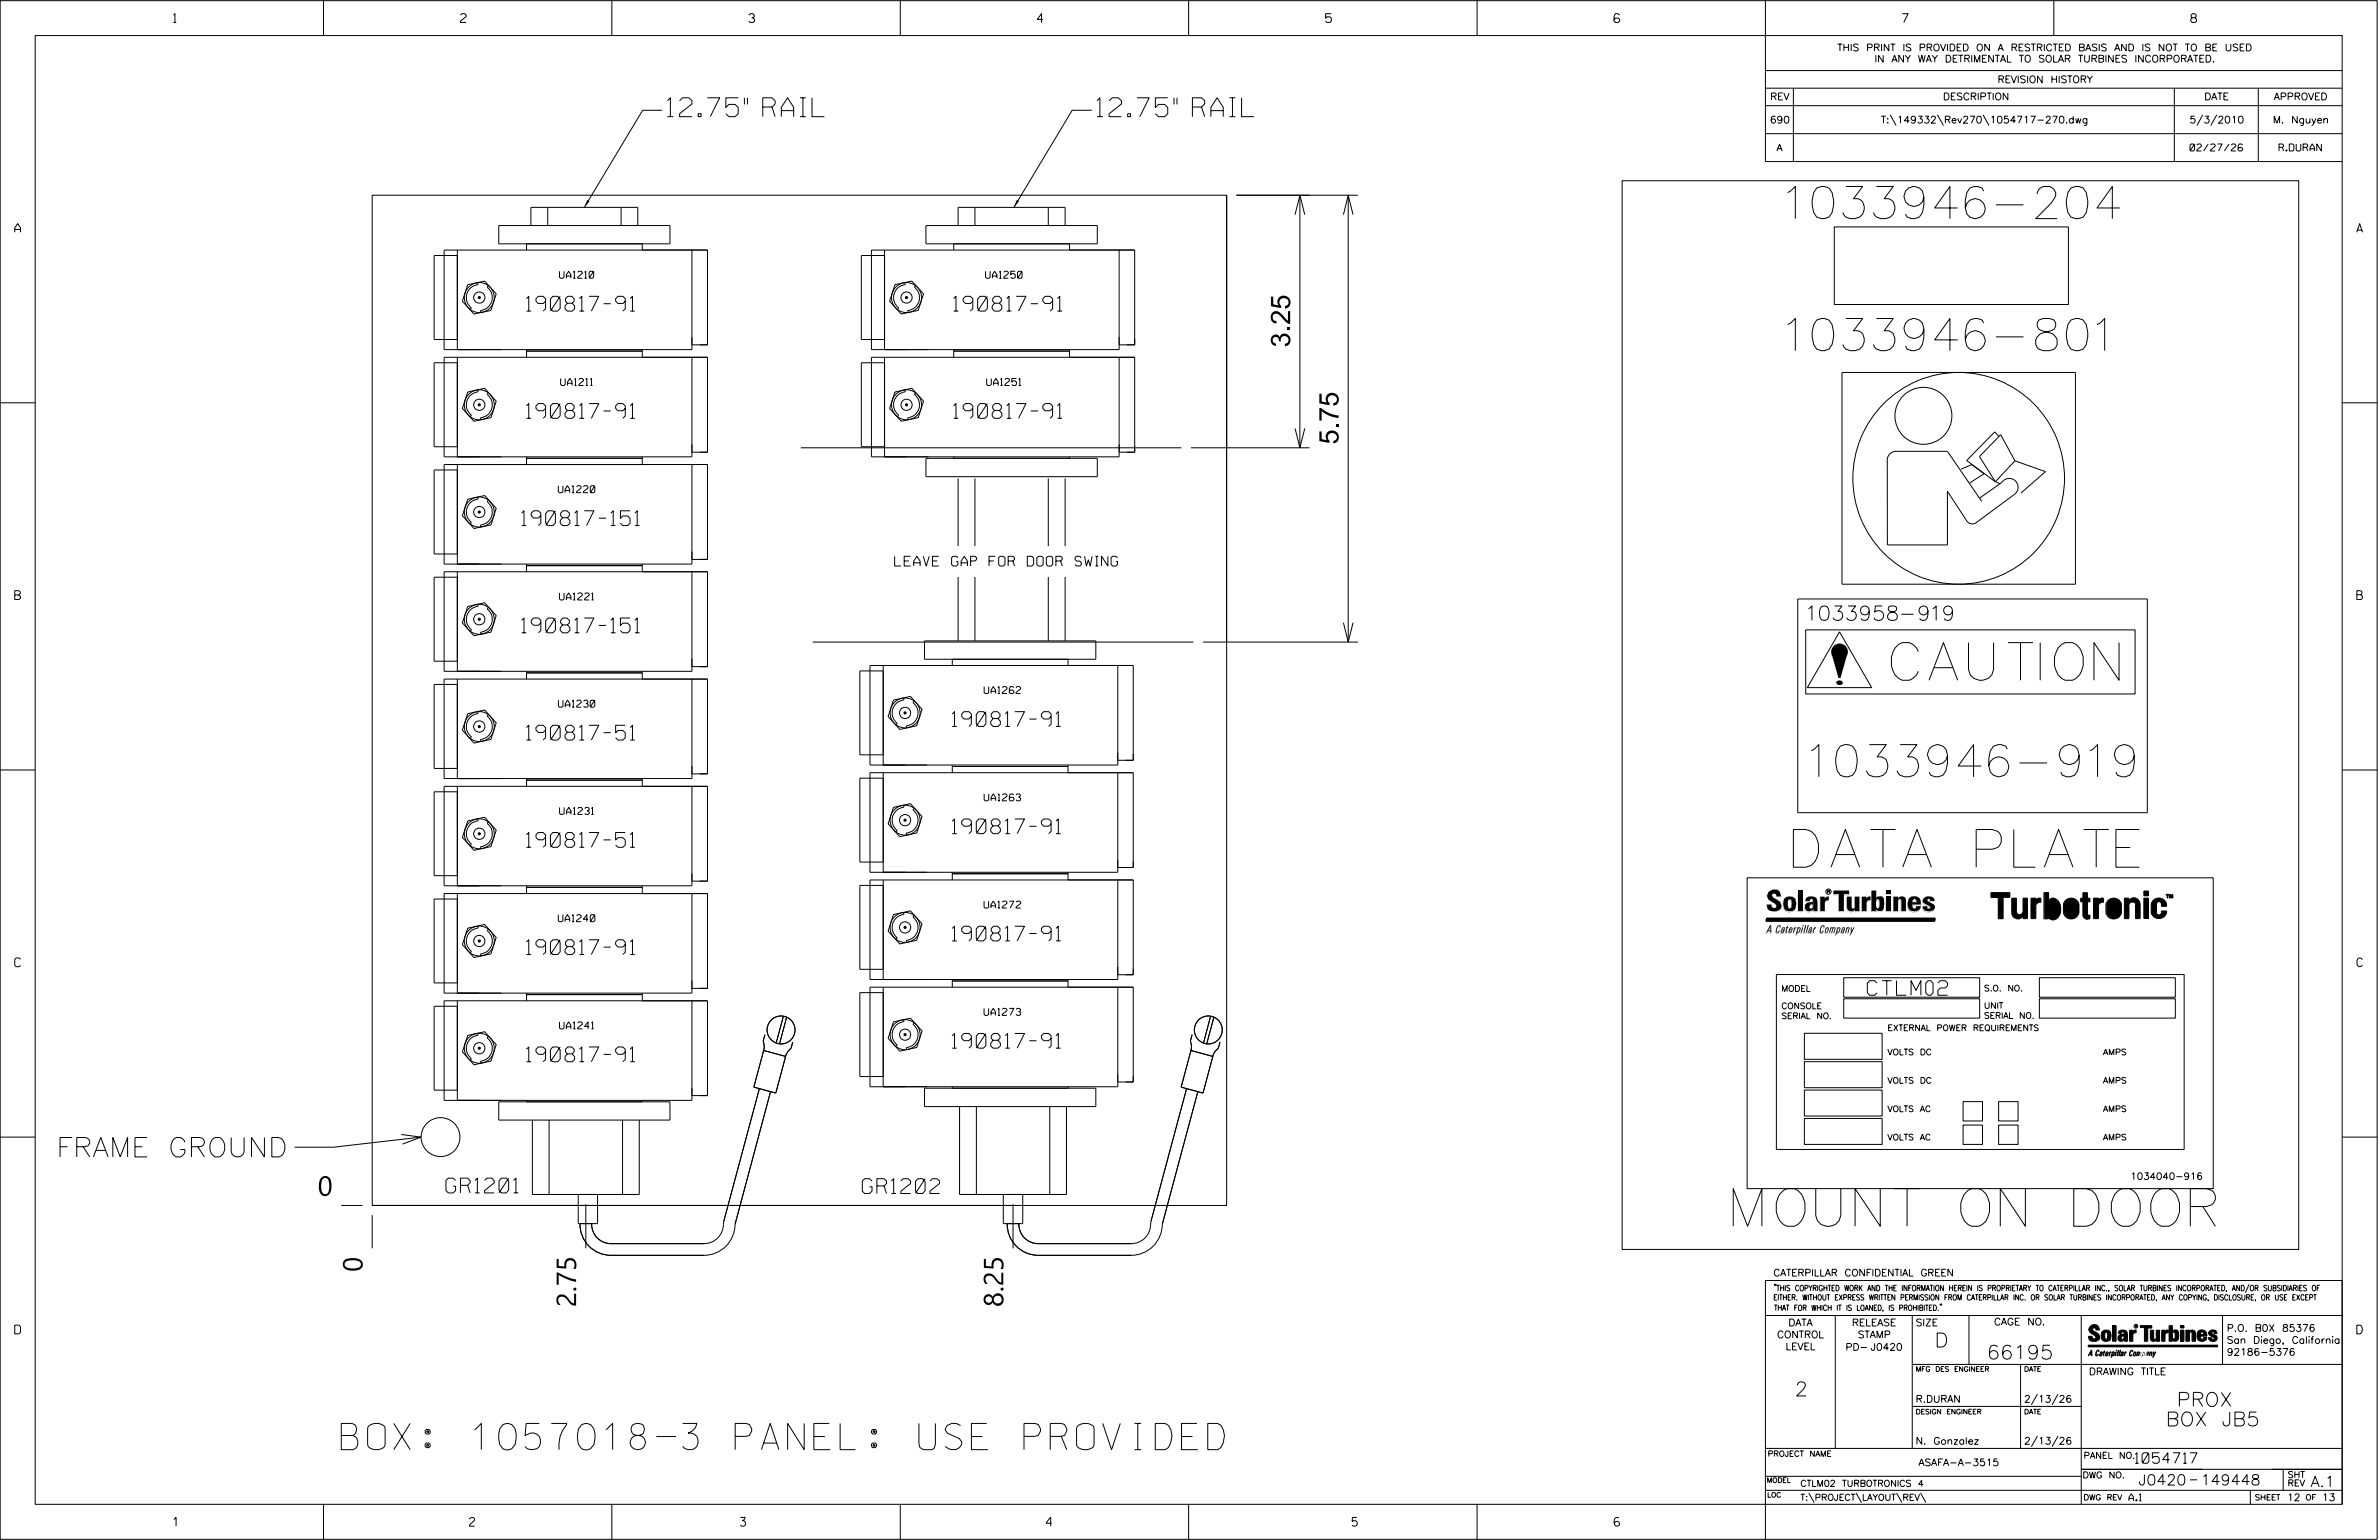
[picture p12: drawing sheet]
<svg xmlns="http://www.w3.org/2000/svg" width="864mm" height="559mm" viewBox="0 0 864 559" stroke-linecap="round" stroke-linejoin="round" font-family="sans-serif">
<defs><g id="words">
<g font-size="13.7">
<text x="686.6" y="246.8">CAUTION</text>
<text x="651" y="314.7">DATA PLATE</text>
<text x="629.2" y="445">MOUNT ON DOOR</text>
</g>
<g font-size="11.7">
<text x="648.9" y="79.3">1033946-204</text>
<text x="648.9" y="127.2">1033946-801</text>
<text x="657.5" y="281.9">1033946-919</text>
</g>
<text font-size="9.5" x="123.9" y="526">BOX: 1057018-3 PANEL: USE PROVIDED</text>
<g font-size="7">
<text x="468.4" y="126.1" transform="rotate(-90 468.4 126.1)">3.25</text>
<text x="485.9" y="161.3" transform="rotate(-90 485.9 161.3)">5.75</text>
<text x="20.5" y="419.8">FRAME GROUND</text>
<text x="115.3" y="433.9">0</text>
<text x="131.6" y="461.5" transform="rotate(-90 131.6 461.5)">0</text>
<text x="209.1" y="474.3" transform="rotate(-90 209.1 474.3)">2.75</text>
<text x="364.2" y="474.3" transform="rotate(-90 364.2 474.3)">8.25</text>
</g>
<g font-size="6.8">
<text x="242.3" y="42.3">12.75&quot; RAIL</text>
<text x="398.2" y="42.3">12.75&quot; RAIL</text>
</g>
<g font-size="5.4">
<text x="191.1" y="112.9">190817-91</text>
<text x="346.2" y="112.9">190817-91</text>
<text x="191.1" y="151.8">190817-91</text>
<text x="346.2" y="151.8">190817-91</text>
<text x="189.4" y="190.7">190817-151</text>
<text x="189.4" y="229.6">190817-151</text>
<text x="345.7" y="263.6">190817-91</text>
<text x="191.1" y="268.5">190817-51</text>
<text x="345.7" y="302.5">190817-91</text>
<text x="191.1" y="307.5">190817-51</text>
<text x="345.7" y="341.4">190817-91</text>
<text x="191.1" y="346.4">190817-91</text>
<text x="345.7" y="380.3">190817-91</text>
<text x="191.1" y="385.3">190817-91</text>
<text x="161.9" y="432.9">GR1201</text>
<text x="313" y="433.1">GR1202</text>
</g>
<text font-size="5.3" x="677.8" y="361.1">CTLM02</text>
<text font-size="5.2" x="656.5" y="225.1">1033958-919</text>
<g font-size="5.1">
<text x="702.3" y="488.8">D</text>
<text x="721.2" y="493.2">66195</text>
<text x="651.5" y="506.5">2</text>
<text x="790.2" y="510.3">PROX</text>
<text x="786.2" y="517.4">BOX JB5</text>
</g>
<g font-size="3.8">
<text x="775.1" y="531">1054717</text>
<text x="776.3" y="538.9">J0420</text>
<text x="798.8" y="538.9">149448</text>
<text x="838.8" y="539.5">A.1</text>
</g>
<text font-size="3.5" x="324.8" y="205.4">LEAVE GAP FOR DOOR SWING</text>
<g font-size="3.2">
<text x="63" y="8.2">1</text>
<text x="167.2" y="8.2">2</text>
<text x="271.8" y="8.2">3</text>
<text x="376.5" y="8.2">4</text>
<text x="481.2" y="8.2">5</text>
<text x="690.6" y="8.2">7</text>
<text x="795.3" y="8.2">8</text>
<text x="5.4" y="84.3">A</text>
<text x="855.5" y="84.3">A</text>
<text x="5.4" y="217.5">B</text>
<text x="855.6" y="217.5">B</text>
<text x="5.4" y="350.8">C</text>
<text x="855.6" y="350.8">C</text>
<text x="5.4" y="484">D</text>
<text x="855.6" y="484">D</text>
<text x="62.8" y="553.8">1</text>
<text x="170.4" y="553.8">2</text>
<text x="268.8" y="553.8">3</text>
<text x="379.8" y="553.8">4</text>
<text x="490.8" y="553.8">5</text>
<text x="585.9" y="553.8">6</text>
</g>
<g font-size="2.5">
<text x="666.9" y="18.5">THIS PRINT IS PROVIDED ON A RESTRICTED BASIS AND IS NOT TO BE USED</text>
<text x="680.5" y="22.6">IN ANY WAY DETRIMENTAL TO SOLAR TURBINES INCORPORATED.</text>
<text x="725.1" y="30">REVISION HISTORY</text>
<text x="642.6" y="36.3">REV</text>
<text x="705.3" y="36.3">DESCRIPTION</text>
<text x="800.2" y="36.3">DATE</text>
<text x="825.4" y="36.3">APPROVED</text>
<text x="642.5" y="44.7">690</text>
<text x="682.8" y="44.7">T:\149332\Rev270\1054717-270.dwg</text>
<text x="794.8" y="44.7">5/3/2010</text>
<text x="825.1" y="44.7">M. Nguyen</text>
<text x="644.9" y="54.8">A</text>
<text x="795" y="54.8">02/27/26</text>
<text x="827.3" y="54.8">R.DURAN</text>
<text x="203.1" y="101">UA1210</text>
<text x="357.7" y="101">UA1250</text>
<text x="203.5" y="139.9">UA1211</text>
<text x="358.2" y="139.9">UA1251</text>
<text x="202.7" y="178.8">UA1220</text>
<text x="203.1" y="217.7">UA1221</text>
<text x="357.3" y="251.7">UA1262</text>
<text x="202.7" y="256.6">UA1230</text>
<text x="357.3" y="290.6">UA1263</text>
<text x="203.1" y="295.5">UA1231</text>
<text x="357.2" y="329.5">UA1272</text>
<text x="202.7" y="334.4">UA1240</text>
<text x="357.2" y="368.4">UA1273</text>
<text x="203.1" y="373.4">UA1241</text>
<text x="643.8" y="463">CATERPILLAR CONFIDENTIAL GREEN</text>
<text x="645.1" y="485.5">CONTROL</text>
<text x="649.2" y="481.1">DATA</text>
<text x="672.3" y="481.1">RELEASE</text>
<text x="674.4" y="485.5">STAMP</text>
<text x="695.4" y="481.1">SIZE</text>
<text x="723.8" y="480.8">CAGE NO.</text>
<text x="808.4" y="483.1">P.O. B0X 85376</text>
<text x="648.2" y="489.8">LEVEL</text>
<text x="669.9" y="490">PD- J0420</text>
<text x="808.4" y="487.5">San Diego, California</text>
<text x="808.4" y="491.8">92186-5376</text>
<text x="758.3" y="498.9">DRAWING TITLE</text>
<text x="695.4" y="508.9">R.DURAN</text>
<text x="734.8" y="508.9">2/13/26</text>
<text x="695.4" y="524.1">N. Gonzalez</text>
<text x="734.8" y="524.1">2/13/26</text>
<text x="696.4" y="531.9">ASAFA-A-3515</text>
<text x="772.8" y="544.6">A.1</text>
<text x="830.2" y="544.6">12</text>
<text x="842.9" y="544.6">13</text>
</g>
<text font-size="2.4" x="773.3" y="428">1034040-916</text>
<g font-size="2.3">
<text x="756.4" y="529.2">PANEL NO.</text>
<text x="653.5" y="539.4">CTLM02 TURBOTRONICS 4</text>
<text x="756" y="536.3">DWG NO.</text>
<text x="830.4" y="539.3">REV</text>
<text x="830.4" y="536.2">SHT</text>
<text x="653.5" y="544.5">T:\PROJECT\LAYOUT\REV\</text>
</g>
<g font-size="2.2">
<text x="646.7" y="359.8">MODEL</text>
<text x="720.2" y="359.6">S.O. NO.</text>
<text x="720.2" y="365.9">UNIT</text>
<text x="646.7" y="366.1">CONSOLE</text>
<text x="646.7" y="369.7">SERIAL NO.</text>
<text x="720.2" y="369.6">SERIAL NO.</text>
<text x="685.2" y="374">EXTERNAL POWER REQUIREMENTS</text>
<text x="685.2" y="382.8">VOLTS DC</text>
<text x="763.4" y="382.8">AMPS</text>
<text x="685.2" y="393.1">VOLTS DC</text>
<text x="763.4" y="393.1">AMPS</text>
<text x="685.2" y="403.4">VOLTS AC</text>
<text x="763.4" y="403.4">AMPS</text>
<text x="685.2" y="413.7">VOLTS AC</text>
<text x="763.4" y="413.7">AMPS</text>
</g>
<g font-size="2">
<text x="643.8" y="468.4">&quot;THIS COPYRIGHTED WORK AND THE INFORMATION HEREIN IS PROPRIETARY TO CATERPILLAR INC., SOLAR TURBINES INCORPORATED, AND/OR SUBSIDIARIES OF</text>
<text x="643.8" y="471.8">EITHER. WITHOUT EXPRESS WRITTEN PERMISSION FROM CATERPILLAR INC. OR SOLAR TURBINES INCORPORATED, ANY COPYING, DISCLOSURE, OR USE EXCEPT</text>
<text x="644" y="475.6">THAT FOR WHICH IT IS LOANED, IS PROHIBITED.&quot;</text>
<text x="641.7" y="528.5">PROJECT NAME</text>
<text x="756.3" y="544.3">DWG REV</text>
<text x="818.5" y="544.3">SHEET</text>
<text x="836.9" y="544.3">OF</text>
</g>
<g font-size="1.8">
<text x="695.4" y="497.6">MFG DES ENGINEER</text>
<text x="734.8" y="497.6">DATE</text>
<text x="695.4" y="513.1">DESIGN ENGINEER</text>
<text x="734.8" y="513.1">DATE</text>
<text x="641.3" y="538">MODEL</text>
<text x="641.5" y="543.3">LOC</text>
</g>
<text font-size="1.1" x="663.2" y="324.1">R</text>
<text font-size=".9" x="775.1" y="481.7">R</text>
</g></defs>
<g fill="none" stroke="#000" stroke-width=".36">
<path d="M.1 .2h862.8v558.4h-862.8zM12.8 12.9h837.4v533h-837.4zM117.4 .2v12.7M222.1 .2v12.7M326.8 .2v12.7M431.5 .2v12.7M536.2 .2v12.7M587.9 5.5l-.5-.5h-1l-.5 1v1.7l.5 .4h1l.6-.4v-.6l-.6-.5h-1l-.5 .5M640.9 .2v58.4h209.3M745.6 .2v12.7M640.9 25.6h209.3M640.9 32h209.3"/>
<path d="M640.9 38.3h209.3M651 32v26.6M789.3 32v26.6M819.8 32v26.6M240.3 40h-7l-21.2 35.2M396.3 40h-7.1l-21.1 35.2M640.9 48.5h209.3M686.2 41.7l2.1 3.8M703.3 41.7l2.2 3.8M719.9 41.7l2.1 3.8M799.6 41.7l-2.1 3.8M804.7 41.7l-2.2 3.8"/>
<path d="M135.1 70.8h310.2v366.6h-310.2zM198.8 75.2v6.6M225.5 75.2v6.6M353.9 75.2v6.6M380.5 75.2v6.6M445.3 70.8v162.2M448.8 70.8h44.1M470.1 77.9l1.8-7.1 1.7 7.1M471.9 70.8v91.7M487.7 77.9l1.7-7.1 1.8 7.1M489.4 70.8v162.2M588.9 65.6h245.6v387.8h-245.6z"/>
<path d="M166 92.7h-8.4v30.5h8.4M166 90.7v36.2M181 81.8h62.2v6.7h-62.2zM191.1 88.5v2.2M192.7 81.8v-6.6h38.8v6.6M233.2 88.5v2.2M251.2 90.7v36.2h-90v-36.2h95.6v34.4h-5.6M321.1 92.7h-8.4v30.5h8.4M321.1 90.7v36.2M336.1 81.8h62.2v6.7h-62.2zM346.2 88.5v2.2M347.8 81.8v-6.6h38.8v6.6"/>
<path d="M388.2 88.5v2.2M406.3 90.7v36.2h-90v-36.2h95.6v34.4h-5.6M665.9 82.3h85v28.2h-85zM169.8 103.3l6.1-1.3 4.2 4.6-1.9 6-6.2 1.3-4.1-4.6zM173.5 102.6v.7a4.7 4.7 0 0 0-4 3.4 4.7 4.7 0 0 0 1.6 5l-.4 .6M177.3 103.6l-.5 .6a4.7 4.7 0 0 1 1.7 5.1 4.7 4.7 0 0 1-4.1 3.4l.1 .7M324.9 103.3l6.1-1.3 4.2 4.6-1.9 6-6.1 1.3-4.3-4.6zM328.5 102.6l.1 .7a4.7 4.7 0 0 0-4.1 3.4 4.7 4.7 0 0 0 1.7 5l-.4 .6M332.4 103.6l-.5 .6a4.7 4.7 0 0 1 1.7 5.1 4.7 4.7 0 0 1-4.1 3.4l.1 .7M166 131.6h-8.4v30.5h8.4M166 129.6v36.2M191.1 126.9v2.7"/>
<path d="M191.1 127.4h42.1M233.2 126.9v2.7M251.2 129.6v36.2h-90v-36.2h95.6v34.5h-5.6M321.1 131.6h-8.4v30.5h8.4M321.1 129.6v36.2M346.2 127.4h42M346.2 126.9v2.7M388.2 126.9v2.7M406.3 129.6v36.2h-90v-36.2h95.6v34.5h-5.6M668.7 135.1h84.7v76.9h-84.7zM.1 146.2h12.7M169.8 142.2l6.1-1.3 4.2 4.7-1.9 6-6.2 1.3-4.1-4.7z"/>
<path d="M173.5 141.5v.7a4.7 4.7 0 0 0-4 3.4 4.7 4.7 0 0 0 1.6 5l-.4 .6M177.3 142.6l-.5 .5a4.7 4.7 0 0 1 1.7 5.1 4.7 4.7 0 0 1-4.1 3.4l.1 .7M324.9 142.2l6.1-1.3 4.2 4.7-1.9 6-6.1 1.3-4.3-4.7zM328.5 141.5l.1 .7a4.7 4.7 0 0 0-4.1 3.4 4.7 4.7 0 0 0 1.7 5l-.4 .6M332.4 142.6l-.5 .5a4.7 4.7 0 0 1 1.7 5.1 4.7 4.7 0 0 1-4.1 3.4l.1 .7M470.1 155.4l1.8 7.1 1.7-7.1M725.6 158.4l-1.5-1.7-10.2 10.4 10.4 7.7M850.2 146.2h12.7M166 170.5h-8.4v30.5h8.4M166 168.6v36.1M191.1 165.8v2.8M191.1 166.3h42.1"/>
<path d="M233.2 165.8v2.8M251.2 168.6v36.1h-90v-36.1h95.6v34.4h-5.6M290.7 162.5h138.1M336.1 166.3h62.2v6.7h-62.2zM346.2 165.8v.5M347.8 173.6v24.5M353.9 173.6v24.5M380.5 173.6v24.5M386.6 173.6v24.5M388.2 165.8v.5M432.3 162.5h43.1M685.1 167.6v30.1h21.8v-19.4"/>
<path d="M688.4 163.8h18.5l12.4 18.1M688.6 163.8a3.3 3.3 0 0 0-3.5 3.9M706.9 178.3l6.8 10.3a2.52 2.52 0 0 0 4 .8l13.6-10.1M711.9 170.3l3.9-1.7 4.4 3.3-5.2 3.3M724.4 174.8l1.7 .7M726.7 175a3.2 3.2 0 0 1 4.9-.5 3.2 3.2 0 0 1-.3 4.9M726.7 175l-8.1 5.8M731.4 167.2l-5.1-9.5-7.7 8 5.7 9.1M731.4 167.2l11.1 3.9-8.9 7.8M731.4 167.2l-7.1 7.6M169.8 181.2l6.1-1.4 4.2 4.7-1.9 6-6.2 1.3-4.1-4.7zM173.5 180.4v.7a4.7 4.7 0 0 0-4 3.4 4.7 4.7 0 0 0 1.6 5l-.4 .6"/>
<path d="M177.3 181.5l-.5 .5a4.7 4.7 0 0 1 1.7 5.1 4.7 4.7 0 0 1-4.1 3.4l.1 .7M166 209.4h-8.4v30.5h8.4M166 207.5v36.1M173.5 219.3v.7a4.7 4.7 0 0 0-4 3.4 4.7 4.7 0 0 0 1.6 5.1l-.4 .6M191.1 204.7v2.8M191.1 205.2h42.1M233.2 204.7v2.8M251.2 207.5v36.1h-90v-36.1h95.6v34.4h-5.6M347.8 209.4v23.2M353.9 209.4v23.2M380.5 209.4v23.2M386.6 209.4v23.2"/>
<path d="M652.6 217.3h126.9v77.6h-126.9zM169.8 220.1l6.1-1.4 4.2 4.7-1.9 6-6.2 1.3-4.1-4.7zM177.3 220.4l-.5 .5a4.7 4.7 0 0 1 1.7 5.1 4.7 4.7 0 0 1-4.1 3.4l.1 .7M295.1 233h138.1M335.6 232.6h62.2v6.6h-62.2zM345.7 239.2v2.3M387.7 239.2v2.3M436.7 233h56.2M487.7 226l1.7 7 1.8-7M655.5 228.6h119.6v23.2h-119.6zM667.8 229.3l11.7 20.2h-23.4zM669.7 237.1l-3.7 2.5"/>
<path d="M166 248.4h-8.4v30.4h8.4M166 246.4v36.1M169.8 259l6.1-1.4 4.2 4.7-1.9 6-6.2 1.3-4.1-4.7zM173.5 258.2v.7a4.7 4.7 0 0 0-4 3.4 4.7 4.7 0 0 0 1.6 5.1l-.4 .6M177.3 259.3l-.5 .6a4.7 4.7 0 0 1 1.7 5 4.7 4.7 0 0 1-4.1 3.4l.1 .8M191.1 243.6v2.8M191.1 244.2h42.1M233.2 243.6v2.8M251.2 246.4v36.1h-90v-36.1h95.6v34.4h-5.6M320.6 243.5h-8.5v30.4h8.5M320.6 241.5v36.1M324.3 254l6.2-1.3 4.2 4.7-1.9 5.9-6.2 1.4-4.2-4.7z"/>
<path d="M328 253.3l.1 .7a4.7 4.7 0 0 0-4.1 3.4 4.7 4.7 0 0 0 1.7 5.1l-.4 .5M331.9 254.4l-.5 .6a4.7 4.7 0 0 1 1.7 5 4.7 4.7 0 0 1-4.1 3.4l.1 .7M405.8 241.5v36.1h-90v-36.1h95.6v34.4h-5.6M666.8 247.6l.3 .3M666.8 247.4l.2 .1M666.9 248l.3 .2M667 247.2l-.2 .3M667 247.3l.3 .3M667.1 247.2l.1 .1M667.2 247.7l.3 .3M667.3 248.1l.3 .3M667.3 247.1l.3 .3"/>
<path d="M667.4 247.4l.3 .4M667.4 247.1l-.7 .7M667.5 247.8l.3 .3M667.7 247.2l.2 .3M667.7 248.2l.2 .3M667.8 247.6l.3 .3M667.8 247.2l-.1-.2-1 1M667.9 248l.3 .2M667.9 247l-1 1.1M668 247l.2 .3M668 247.3l.3 .3M668 248.3l.1 .1"/>
<path d="M668.2 247.1l-1.2 1.1M668.2 247.7l.3 .3M668.3 248.1l.2 .2M668.4 247.4l.3 .4M668.5 247.8l.2 .2M668.5 247.2l-1.2 1.2M668.6 247.4l-.3-.3-1.2 1.2M668.7 247.3l-1.2 1.2M668.8 247.5l-1 1M668.8 247.6l-.8 .9M668.8 247.9l-.4 .4M.1 279.4h12.7"/>
<path d="M345.7 278.1h42M345.7 277.6v2.8M387.7 277.6v2.8M850.2 279.4h12.7M166 287.3h-8.4v30.4h8.4M166 285.3v36.1M169.8 297.9l6.1-1.4 4.2 4.7-1.9 6-6.2 1.3-4.1-4.7zM173.5 297.1v.8a4.7 4.7 0 0 0-4 3.4 4.7 4.7 0 0 0 1.6 5l-.4 .6M177.3 298.2l-.5 .6a4.7 4.7 0 0 1 1.7 5 4.7 4.7 0 0 1-4.1 3.4l.1 .8M191.1 282.5v2.8M191.1 283.1h42.1M233.2 282.5v2.8"/>
<path d="M251.2 285.3v36.1h-90v-36.1h95.6v34.4h-5.6M320.6 282.4h-8.5v30.4h8.5M320.6 280.4v36.1M324.3 292.9l6.2-1.3 4.2 4.7-1.9 6-6.2 1.3-4.2-4.7zM328 292.2l.1 .7a4.7 4.7 0 0 0-4.1 3.4 4.7 4.7 0 0 0 1.7 5.1l-.4 .5M331.9 293.3l-.5 .6a4.7 4.7 0 0 1 1.7 5 4.7 4.7 0 0 1-4.1 3.4l.1 .7M405.8 280.4v36.1h-90v-36.1h95.6v34.4h-5.6M320.6 319.3v36.1M345.7 317h42M345.7 316.5v2.8M387.7 316.5v2.8M405.8 319.3v36.1h-90v-36.1h95.6v34.4h-5.6"/>
<path d="M634.2 318.5h169.2v112.8h-169.2zM166 326.2h-8.4v30.5h8.4M166 324.2v36.2M169.8 336.8l6.1-1.3 4.2 4.6-1.9 6-6.2 1.4-4.1-4.7zM173.5 336v.8a4.7 4.7 0 0 0-4 3.4 4.7 4.7 0 0 0 1.6 5l-.4 .6M177.3 337.1l-.5 .6a4.7 4.7 0 0 1 1.7 5 4.7 4.7 0 0 1-4.1 3.4l.1 .8M191.1 321.4v2.8M191.1 322h42.1M233.2 321.4v2.8M251.2 324.2v36.2h-90v-36.2h95.6v34.4h-5.6M320.6 321.3h-8.5v30.4h8.5M324.3 331.9l6.2-1.4 4.2 4.7-1.9 6-6.2 1.3-4.2-4.6z"/>
<path d="M328 331.1l.1 .7a4.7 4.7 0 0 0-4.1 3.4 4.7 4.7 0 0 0 1.7 5.1l-.4 .6M331.9 332.2l-.5 .6a4.7 4.7 0 0 1 1.7 5 4.7 4.7 0 0 1-4.1 3.4l.1 .7M641.1 333.5h61.2v.8h-61.2zM641.3 333.1h61.2v.9h-61.2zM722.7 323.9h6.9v1.7h-2.5v7.8h-1.7v-7.7h-2.7zM723.5 323.9l-.8 .8M727.1 330.7l-1.7 1.8M730.3 325.9h1.7v4.8a1.21 1.21 0 0 0 1.3 1.2 1.21 1.21 0 0 0 1.1-1.5v-4.5h1.6v7.4h-1.6v-1.1a2.18 2.18 0 0 1-2.5 1.1 2.18 2.18 0 0 1-1.6-2.2zM739 329.2l-1.7 1.8M740.8 325.9l-1.2 .1-.5 .6v-.7h-1.8v7.4h1.7v-4.9l1-.9 .9-.1M740.9 325.9v1.5M742 323.9h1.7v3.1a2.11 2.11 0 0 1 2.1-1 2.11 2.11 0 0 1 1.7 1.5 4.5 4.5 0 0 1-1.8 6.3l-.9-.1-1.2-.8v.5h-1.6z"/>
<path d="M744.3 327.9a1.28 1.28 0 0 1 1.5-.1 1.28 1.28 0 0 1 .6 1.3 2.47 2.47 0 0 1-1.3 3.1 2.81 2.81 0 0 1-.8-4.3zM749.8 326.7a2.92 2.92 0 0 1 4.9 1.3v3.3a2.89 2.89 0 0 1-2.8 2.1 2.89 2.89 0 0 1-2.8-2.1v-3.3zM751.3 327.4l.9-.1 .5 .4 .1 3.5a.9 .9 0 0 1-.9 .9 .9 .9 0 0 1-.9-.8v-3.3zM752.8 331.2h.1M756.1 323.9h1.7v2h.9v1.3h-.9v4.5l.3 .4h.6v1.3a1.72 1.72 0 0 1-2.6-1.4v-4.8h-.8v-1.3h.8zM760 325.9h1.8v.7l.5-.6 1.3-.1v1.5l-.9 .1-.9 .9v4.9h-1.8zM765.2 326.7a2.91 2.91 0 0 1 4.9 1.3v3.3a2.89 2.89 0 0 1-2.8 2.1 2.89 2.89 0 0 1-2.8-2.1v-3.3zM766.7 327.4l.9-.1 .5 .4 .1 3.5a.9 .9 0 0 1-.9 .9 .9 .9 0 0 1-.9-.8v-3.3zM768.2 331.2h.1M771.2 325.9h1.6v1.1a2.16 2.16 0 0 1 2.6-1.1 2.16 2.16 0 0 1 1.5 2.4v5h-1.7v-5.2a1.26 1.26 0 0 0-1.4-.7 1.26 1.26 0 0 0-1 1.3v4.6h-1.6zM776.9 328.1h.1M778.2 325.9h1.7v7.4h-1.7z"/>
<path d="M778.2 323.3h1.7v1.7h-1.7zM779.9 330l-1.7 1.7M780.9 331.3h.1M783.3 333.3h.1M783.7 333.3h.1M784.6 331.1a.9 .9 0 0 1-.9 .9 .9 .9 0 0 1-.9-.9v-3a.9 .9 0 0 1 .9-.9 .9 .9 0 0 1 .9 .9v.8h1.9a2.83 2.83 0 0 0-2.4-3 2.83 2.83 0 0 0-3.2 2.1v3.3M784.6 331.1v-.5h1.9a2.85 2.85 0 0 1-2.5 2.7 2.85 2.85 0 0 1-3.1-2M784.6 331.2h.1M786.3 324.5h1.1v.3h-.4v1.1h-.3v-1.1h-.4zM787.5 324.6h.4l.2 .9 .3-.9h.4v1.3h-.3v-1.1l-.2 1.1h-.3l-.2-1.1v1.1h-.3zM320.6 358.2v36.1M345.7 356h42"/>
<path d="M345.7 355.4v2.8M387.7 355.4v2.8M405.8 358.2v36.1h-90v-36.1h95.6v34.4h-5.6M644.8 353.6h148.1v63.5h-148.1zM669.3 354.8h49.3v7h-49.3zM740.3 354.8h49.4v7h-49.4zM166 365.1h-8.4v30.5h8.4M166 363.1v36.2M169.8 375.7l6.1-1.3 4.2 4.7-1.9 5.9-6.2 1.4-4.1-4.7zM173.5 374.9v.8a4.7 4.7 0 0 0-4 3.4 4.7 4.7 0 0 0 1.6 5l-.4 .6M177.3 376l-.5 .6a4.7 4.7 0 0 1 1.7 5.1 4.7 4.7 0 0 1-4.1 3.4l.1 .7M191.1 360.4v2.7"/>
<path d="M191.1 360.9h42.1M233.2 360.4v2.7M251.2 363.1v36.2h-90v-36.2h95.6v34.4h-5.6M277.7 375.4a6.4 6.4 0 0 0-.3 4.1l-.3 2.2M284.4 368.8l-2.6 9.7M285.6 369.1l-2.6 9.7M287.8 378.1a6.1 6.1 0 0 1-1.9 3.6l-.9 2.2M320.6 360.2h-8.5v30.4h8.5M324.3 370.8l6.2-1.3 4.2 4.6-1.9 6-6.2 1.3-4.2-4.6zM328 370l.1 .7a4.7 4.7 0 0 0-4.1 3.4 4.7 4.7 0 0 0 1.7 5.1l-.4 .6M331.9 371.1l-.5 .6a4.7 4.7 0 0 1 1.7 5 4.7 4.7 0 0 1-4.1 3.4l.1 .8M432.8 375.4a6.4 6.4 0 0 0-.3 4.1l-.3 2.2"/>
<path d="M439.5 368.8l-2.6 9.7M440.7 369.1l-2.7 9.7M442.9 378.1a6.3 6.3 0 0 1-1.9 3.6l-.9 2.2M655 374.9h28.2v9.5h-28.2zM669.3 362.4h49.3v7h-49.3zM740.3 362.4h49.4v7h-49.4zM181 399.8h62.2v6.6h-62.2zM191.1 399.3v.5M233.2 399.3v.5M275.7 395l-13 48.1a7.4 7.4 0 0 1-7.1 8.2h-33.8a7 7 0 0 1-7-7.3M277.2 381.2l8 2.1-3.6 13.3-8-2.1zM279.7 396.1l-12.9 48.1a11.3 11.3 0 0 1-11.2 11.3h-33.8a11.3 11.3 0 0 1-11.3-11.5"/>
<path d="M335.6 394.9h62.2v6.6h-62.2zM345.7 394.3v.6M387.7 394.3v.6M430.7 395l-12.9 48.1a7.4 7.4 0 0 1-7.2 8.2h-33.7a7.1 7.1 0 0 1-7-7.3M432.3 381.2l8 2.1-3.6 13.3-7.9-2.1zM434.8 396.1l-12.9 48.1a11.3 11.3 0 0 1-11.3 11.3h-33.7a11.3 11.3 0 0 1-11.3-11.5M655 395.5h28.2v9.5h-28.2zM655 385.2h28.2v9.5h-28.2zM712.6 399.7h7.1v7.1h-7.1zM725.5 399.7h7.1v7.1h-7.1zM.1 412.6h12.7M145.7 411.7l7.2 .9-6.8 2.5"/>
<path d="M152.9 412.6l-31.9 3.7h-14.1M193.3 406.4v27h38.8v-27M199.3 406.4v27M226 406.4v27M348.3 401.5v31.9h38.8v-31.9M354.4 401.5v31.9M381.1 401.5v31.9M655 405.8h28.2v9.5h-28.2zM712.6 408.2h7.1v7.1h-7.1zM725.5 408.2h7.1v7.1h-7.1zM850.2 412.6h12.7M123.9 437.4h7.7"/>
<path d="M135.1 437.4h233.5M209.9 433.4v10.6h7v-10.6M212.7 437v16M364.2 433.4v10.6h7.1v-10.6M367.7 437v16M135.1 440.9v12.1M640.9 477.3h209.3M644.2 466.1l-.1 .4M644.7 466.1l-.2 .4M666.2 477.3v48.3M694.2 477.3v48.3M704.4 473.3l-.1 .4"/>
<path d="M704.8 473.3l-.1 .4M714.8 477.3v17.8M755.5 477.3v68.6M806.8 477.3v17.8M816.5 466l-1.4 3.1M850.2 464.6h-209.3v94M850.2 464.8v81.1M694.2 495.1h156M733.5 495.1v30.5M758.6 481.4a2.02 2.02 0 0 1 3.1-.1l.5 1.3h-1.3l-.2-.6-.4-.2-.6 .1-.1 .4 .4 .7a2.46 2.46 0 0 1 2.2 2.9 2.83 2.83 0 0 1-3.8 .3l-.3-1.3h1.3l.2 .7 .6 .3 .5-.2 .2-.5-.4-.6-1.9-1.2-.4-.9zM759.2 491.3h-.7l.7-1.2v1.9h.2l-.1-2.1-1.3 2.1 .5-.5h.7M761.3 490l.3-.2 .4 .3-.1 .3-.3-.4-.4 .3-.3 1.6h.4l.4-.5-.3 .6-.4 .1-.3-.4z"/>
<path d="M762.6 490.6l.5-.1-.1 1.4h-.9a.74 .74 0 0 1 .9-.8l-.3 .7-.5 .1 .2-.5 .6-.2v-.5l-.7 .2zM763 483.2a2.17 2.17 0 0 1 3.1 0l.3 1.4-.3 1.5a2.17 2.17 0 0 1-3.1 0l-.3-1.5zM763.6 490.5l.4-.4 .2 .6h-.3l-.3 .9 .2 .4-.3-.1zM764.1 483.7l.5-.4 .4 .3v2.2l-.4 .2-.5-.2zM764.6 491.1l-.1 .8h.4M764.6 491.1l.6 .2v-.7l-.4-.1-.4 .6-.1 .8h.6M764.6 482.6v.8M764.8 490.7l.4 .1v.3h-.6zM765 491.5l-.1 .4zM766 490.5l-.5 1.5zM766 490.8l.4-.3-.4 .4M766.9 481h1.3v5.7h-1.3z"/>
<path d="M767 490.8l.5 .1-.3 .8-.4 .2zM767.3 490.5h-.5l-.5 2M767.3 490.5a.8 .8 0 0 1 .2 1 .8 .8 0 0 1-.9 .4l-.1 .6M767.3 490.5l-.1 .2M768.1 490.5l-.4 1.5zM768.2 489.9h.3l-.1 .2h-.2zM769 489.9l-.5 2.1zM769.7 489.9l-.6 2.1zM770.1 491.4l.5-.3-.5 .8zM770.4 491.9h.1M770.6 491.1l.1-.4-.7 .2 .1-.3 .6-.1 .2 .3-.5 1.1M770.6 491.1a.74 .74 0 0 0-.8 .8h.6"/>
<path d="M771 484.8h-.7l-.3 .6 .4 .7 .5-.3 .1-2.4h-.8l-.1 .4h-1.2a1.71 1.71 0 0 1 1.8-1.3 1.71 1.71 0 0 1 1.6 1.4v2.8h-1.1l-.1-.6M771 484.2l-1.5 .1a1.41 1.41 0 0 0 0 2.4l.5 .1 1.1-.7M771.2 486.1h-.1M771.4 490.5l.1 .3 .4-.3-.9 1.5zM771.5 490.8h.1M773 482.7h1.2v.5l.5-.5 .7-.1v1h-.6l-.5 .4-.1 2.7h-1.2zM773.3 490.3l.6-.4 .4 .2-.1 .4-.3-.4a1.28 1.28 0 0 0-.5 1.8l.6-.4-.1 .4-.8 .1zM774.7 490.8l.5-.3a.88 .88 0 0 1 .2 .9 .88 .88 0 0 1-.7 .7l-.2-.2zM774.8 490.9h.5l-.3 1h-.3l-.2-.2zM775.2 490.5l-.1 .2M776.8 481h4.3v.9h-1.5v4.8h-1.3M776.8 490.6l-.8 .2v-.3l-.4 1.5 .8-1.3v1.3l.3-1.2"/>
<path d="M779.3 491.1h.4M779.6 490.5h.3l-.3 1.4M779.6 490.7h.2l-.1 .4M779.7 491.1l-.1 .4M779.7 491.1l-.4 .2M780.1 492l.4-1.5 .1 .3 .3-.3 .3 .2-.3 1.3v-1.3l-.7 1.3M780.6 482.7h1.2v2.7l.1 .4 .4 .3 .4-.7v-2.7h1.2l.1 4h-1.3v-.5l-1.1 .6-.7-.3-.3-.7zM781.6 492.5l1-2-.8 1.3-.2-1.3-.2 2M784.7 482.7h1.2v.5l.5-.5 .7-.1v1h-.5l-.6 .4-.1 2.7h-1.2zM787.4 481h1.2v2a1.4 1.4 0 0 1 2.2 .2l.1 1.4-.4 1.9-1.5 .1-.4-.5v-1l.5 .9 .5-.3v-2.1l-.5-.4-.5 .7v2.8h-1.2zM791.5 482.7h1.3v4h-1.3zM791.5 481h1.3v.9h-1.3z"/>
<path d="M793.5 482.7h1.3v.4l.7-.5 1.1 .2 .4 .6v3.3h-1.3l-.2-3.4-.7 .2v3.2h-1.3zM794.8 483.1h.1M797.7 483.2a1.92 1.92 0 0 1 2.4-.5 1.92 1.92 0 0 1 1 2.1h-2.3v.8l.6 .5 .5-.3v-.5h1.2a1.83 1.83 0 0 1-2.1 1.4 1.83 1.83 0 0 1-1.5-2.1zM798.8 484.2v.6M799.1 483.4h.6l.2 .8h-1.1zM804.6 482.9a1.84 1.84 0 0 0-2.9 .8 3.3 3.3 0 0 0 2.2 1.9l-.5 .5-.4-.3-.1-.4h-1.2l.1 .6a1.92 1.92 0 0 0 2.9 .4M804.9 483.8h-1.2l-.2-.6-.5 .1-.1 .3 .1 .3 1.8 .9M805.1 488.1h-47.1v.6h47.1M694.2 510.3h61.3M739.6 505.8l-2.2 3.9M747.1 505.8l-2.2 3.9M640.9 525.6h209.2"/>
<path d="M640.9 535.7h114.6M739.6 521.1l-2.2 3.8M747.1 521.1l-2.2 3.8M755.5 533.2h94.7M795 537h2.6M828.8 533.2v7.6M117.4 545.9v12.7M222.1 545.9v12.7M326.8 545.9v12.7M431.5 545.9v12.7M536.2 545.9v12.7M640.9 540.8h209.3"/>
<path d="M656.6 541.7l2 3.5M673.8 541.7l1.9 3.5M688.4 541.7l2 3.5M697.2 541.7l1.9 3.5M816.9 541v4.9"/>
<circle cx="174" cy="108" r="5.4"/>
<circle cx="174" cy="108" r=".39"/>
<circle cx="174" cy="108" r="2.03"/>
<circle cx="329.1" cy="108" r=".39"/>
<circle cx="329.1" cy="108" r="2.03"/>
<circle cx="329.1" cy="108" r="5.5"/>
<circle cx="174" cy="146.9" r="5.4"/>
<circle cx="174" cy="146.9" r=".39"/>
<circle cx="174" cy="146.9" r="2.04"/>
<circle cx="329.1" cy="146.9" r=".39"/>
<circle cx="329.1" cy="146.9" r="2.04"/>
<circle cx="329.1" cy="146.9" r="5.5"/>
<circle cx="698.2" cy="150.9" r="10.3"/>
<circle cx="711" cy="173.6" r="38.4"/>
<circle cx="174" cy="185.8" r="5.4"/>
<circle cx="174" cy="185.8" r=".39"/>
<circle cx="174" cy="185.8" r="2.04"/>
<circle cx="174" cy="224.7" r="5.4"/>
<circle cx="174" cy="224.7" r=".39"/>
<circle cx="174" cy="224.7" r="2.04"/>
<circle cx="328.5" cy="258.7" r=".39"/>
<circle cx="328.5" cy="258.7" r="2.04"/>
<circle cx="328.6" cy="258.7" r="5.4"/>
<circle cx="174" cy="263.6" r="5.4"/>
<circle cx="174" cy="263.6" r=".39"/>
<circle cx="174" cy="263.6" r="2.04"/>
<circle cx="328.5" cy="297.6" r=".39"/>
<circle cx="328.6" cy="297.6" r="2.04"/>
<circle cx="328.6" cy="297.6" r="5.4"/>
<circle cx="174" cy="302.5" r="5.4"/>
<circle cx="174" cy="302.5" r=".39"/>
<circle cx="174" cy="302.5" r="2.04"/>
<circle cx="328.5" cy="336.5" r=".39"/>
<circle cx="328.6" cy="336.5" r="2.04"/>
<circle cx="328.6" cy="336.5" r="5.4"/>
<circle cx="663.8" cy="323.5" r=".95"/>
<circle cx="174" cy="341.5" r="5.4"/>
<circle cx="174" cy="341.5" r=".39"/>
<circle cx="174" cy="341.5" r="2.05"/>
<circle cx="283.5" cy="373.7" r="5.1"/>
<circle cx="328.5" cy="375.4" r=".39"/>
<circle cx="328.6" cy="375.4" r="2.03"/>
<circle cx="328.6" cy="375.4" r="5.4"/>
<circle cx="438.6" cy="373.7" r="5.1"/>
<circle cx="174" cy="380.4" r="5.4"/>
<circle cx="174" cy="380.4" r=".39"/>
<circle cx="174" cy="380.4" r="2.05"/>
<circle cx="159.9" cy="412.6" r="7.1"/>
<circle cx="775.4" cy="481.2" r=".69"/>
</g>
<g fill="#000">
<path d="M213.2 72.6l.8 .5-1.9 2.1zM369.1 72.6l.8 .5-1.8 2.1zM641.3 333.1h61.1v.9h-61.1zM652.8 323.2h1.6v7.4h-1.6zM654.3 336.5h.2l-.7 1.9zM654.5 335.7h.3l-.1 .3h-.3zM655.5 335.7h.2l-.7 2.7h-.2zM656.3 335.7h.3l-.8 2.7h-.2zM680.8 326.2v1.2zM681 325.8v1.2zM684.8 325.4h1.6v5.2h-1.6zM684.8 323.2h1.6v1.1h-1.6z"/>
<path d="M778.2 325.9h1.7v7.4h-1.7zM778.2 323.3h1.7v1.7h-1.7zM768.1 490.5l-.4 1.5zM768.2 489.9h.3l-.1 .2h-.2zM769 489.9l-.5 2.1zM769.7 489.9l-.6 2.1zM791.5 481h1.3v.9h-1.3zM791.5 482.7h1.3v4h-1.3zM758 488.1h47.1v.6h-47.1z"/>
<path d="M665.5 234.5a3 3 0 0 1 4.1-.4 3 3 0 0 1 .7 4l-2.2 7.9h-.7l-2.2-7.8a3.1 3.1 0 0 1 .3-3.7z" fill-rule="evenodd"/>
<path d="M641 333.5l.1 .8h61.1v-.8h-61.2h61.3v.9h-61.3z" fill-rule="evenodd"/>
<path d="M641.2 333.1v.8h61.2v-.7l-61.2-.1h61.3v.9h-61.3z" fill-rule="evenodd"/>
<path d="M642.5 336.3l.1 1.6h-.9l.8-.1v-1.5l-.8 1.5z" fill-rule="evenodd"/>
<path d="M642.7 335.9l.1 1.6h-.9l.8-.1v-1.4l-.8 1.5z" fill-rule="evenodd"/>
<path d="M642.5 336h.3v2.8h-.3v-.7h-.9l-.4 .7h-.2l1.4-2.8-1.3 2.7 .5-.7h1l.2 .7-.1-2.6z" fill-rule="evenodd"/>
<path d="M642.7 335.6h.2l.1 2.8h-.3v-.7h-.9l-.4 .7h-.2l1.4-2.7-1.4 2.6 .6-.7h1l.1 .7v-2.6z" fill-rule="evenodd"/>
<path d="M642.7 335.7l-1.5 2.7 .6-.7h.9v.7h.3l-.1-2.7zM642.7 335.9v1.6h-.8z" fill-rule="evenodd"/>
<path d="M642 323.7a2.81 2.81 0 0 1 4-.1l.6 1.7h-1.7l-.2-.8-.6-.3-.7 .1-.2 .6 .5 .9 2.4 1.4 .6 1.3-.1 1.1a3.6 3.6 0 0 1-4.9 .4l-.4-1.7h1.7l.2 .9 .8 .4 .7-.3 .2-.6-.5-.8-2.5-1.5-.5-1.3z" fill-rule="evenodd"/>
<path d="M645.5 335.8l.7-.1 .1 .7-.4-.6a1.91 1.91 0 0 0-.7 2.4l.8-.6-.4 .7h-.8a2.89 2.89 0 0 1 .7-2.5z" fill-rule="evenodd"/>
<path d="M645.3 336.1l.4-.1 .5 .3-.1 .5h-.2l.1-.4-.3-.2-.5 .3-.5 1.7 .1 .3h.5l.3-.6h.3l-.4 .8 .3-.7-.7 .6-.4-.4 .4-1.7 .6-.4 .4 .6v-.4l-.4-.3a1.85 1.85 0 0 0-1 2.6l.7 .1h-.8a2.91 2.91 0 0 1 .7-2.6z" fill-rule="evenodd"/>
<path d="M645.5 335.7h.7l.2 .7h-.3l-.2-.6a1.77 1.77 0 0 0-.8 2.3h.4l.3-.5h.3l-.4 .7 .3-.7-.5 .6h-.5l-.1-.3a1.82 1.82 0 0 1 1-2.2l.4 .7v-.4l-.4-.3a1.85 1.85 0 0 0-1 2.5l.7 .1h-.8a2.67 2.67 0 0 1 .7-2.6z" fill-rule="evenodd"/>
<path d="M642 323.6a2.81 2.81 0 0 1 4.1 0l.5 1.7h-1.8l-.1-.8-.6-.3-.7 .2-.2 .5 .5 .9 2.4 1.4 .5 1.3-.5-1.3-2.4-1.4-.6-.9 .3-.6 .7-.2 .7 .4 .1 .7h1.6l-.5-1.6a2.63 2.63 0 0 0-2.8-.7 2.63 2.63 0 0 0-1.7 2.2l.5 1.3 2.4 1.5 .5 .8-.2 .7-.7 .2-.9-.4-.1-.9h-1.6l.3 1.6a3.8 3.8 0 0 0 4.9-.3l.1-1.1a2.34 2.34 0 0 1-2.9 2.2l-1.2-.1-.9-.6-.4-1.8h1.8l.1 .9 .8 .4 .7-.2 .2-.6-.6-.8-2.4-1.4-.5-1.4z" fill-rule="evenodd"/>
<path d="M647.1 336.6l-.3 .4 .9-.3-.1 .6-.8 .2-.3 .8 .3 .1 .6-.3-.1 .3h.2l.4-1.6-.4-.4zM646.9 337.6l.7-.2-.7 .8-.2-.1z" fill-rule="evenodd"/>
<path d="M646.9 336.9h.7l.1 .2-.4 1.7-.2-.1 .6-1.6-.4-.3-.7 .5 .9-.3-.1 .6-.6 .1-.4 .5v.4l.2 .2 .6-.3v.3v-.2l-.9 .1a.95 .95 0 0 1 1.1-1.1l.1-.5-.3-.1-.7 .4z" fill-rule="evenodd"/>
<path d="M646.7 337.9l.7-.2-.1 .4v-.3l-.6 .2-.2 .3 .2 .3 .6-.5-.6 .5-.2-.3z" fill-rule="evenodd"/>
<path d="M647 336.5l.5-.1 .4 .3-.3 1.7-.3-.1 .5-1.5-.3-.3-.6 .4 .8-.2-.1 .6h-.6l-.5 .6v.3l.9-.1-.1 .3 .1-.2-.6 .3-.3-.2 .2-.9 .9-.2 .1-.3-.3-.2-.7 .3z" fill-rule="evenodd"/>
<path d="M646.9 337.6l.7-.2-.1 .4v-.3l-.6 .1-.2 .3 .2 .3 .6-.4-.6 .5-.2-.4z" fill-rule="evenodd"/>
<path d="M648.5 336.4l.4-.1-.2 .5h.4l-.4 .2-.4 1.5h.3l-.3 .3-.2-.4 .3-1.4-.3 1.4 .2 .3 .2-.1-.2-.1 .3-1.5h.4l-.3-.1 .1-.5-.3 .5h-.3l.2 .1h-.3z" fill-rule="evenodd"/>
<path d="M648.4 336.5l.6-.5-.1 .5h.4l-.4 .2-.4 1.2 .3 .5-.5-.1-.1-.3 .4-1.3-.3 1.6h.4l-.3-.1 .4-1.5 .4-.2h-.4l.1-.4-.2 .4h-.3l.2 .2h-.3z" fill-rule="evenodd"/>
<path d="M648.8 336.1l.2-.1-.1 .5h.3l-.4 .2-.3 1.7-.2-.4 .3-1.3h-.3z" fill-rule="evenodd"/>
<path d="M649.6 337.2l.6-.3 .1 .8h-.8l.7-.1-.1-.6-.6 .7z" fill-rule="evenodd"/>
<path d="M649.5 325.6l1.2 .2 .8 .6 .4 1.9-.4 1.9-.9 .7-1.1 .1 1.1-.2 .8-.6 .4-1.9-.3-1.8-.8-.6-1.2-.2v.9l.7 .4 .1 1.2-.2 1.5-.6 .4 .6-.4 .1-1.5-.1-1.2-.6-.4z" fill-rule="evenodd"/>
<path d="M647.5 326.4l.8-.6 1.2-.2v1l-.6 .4-.1 1.2 .1 1.5 .6 .4-.6-.4-.2-1.5 .2-1.2 .6-.4v-.9l-1.1 .2-.8 .6-.4 1.8 .4 1.9 .8 .6 1.1 .2-1.1-.1-.9-.7-.4-1.9z" fill-rule="evenodd"/>
<path d="M649.8 336.7l-.4 1.3 .4 .4 .7-.6-.9 .4v-.7h1l.1-.7-.4-.4zM649.9 336.9l.4-.3 .2 .7h-.8z" fill-rule="evenodd"/>
<path d="M647.7 326.1l.8-.6 1.2-.2v.9l-.6 .4-.2 1.2 .2 1.6 .6 .3 .6-.3 .2-1.6-.2-1.2-.6-.4v-.9l1.1 .2 .9 .6 .4 1.8-.4 2a2.86 2.86 0 0 1-4 0l-.4-2z" fill-rule="evenodd"/>
<path d="M649.6 325.3l1.3 .1 .8 .6 .4 1.9-.4 2-.9 .6-1.1 .2 1.1-.3 .8-.6 .4-1.9-.3-1.8-.9-.6-1.1-.2v.9l.6 .4 .2 1.2-.2 1.6-.6 .3 .5-.3 .2-1.6-.1-1.2-.7-.4z" fill-rule="evenodd"/>
<path d="M649.8 336.8l.5-.2 .2 .7h-.8h.7l-.1-.6-.6 .6z" fill-rule="evenodd"/>
<path d="M647.7 326l.8-.6 1.2-.1v.9l-.6 .4-.1 1.2 .1 1.6 .6 .3-.6-.3-.2-1.6 .1-1.2 .7-.4v-.9l-1.2 .2-.8 .6-.4 1.8 .5 1.9 .8 .6 1.1 .3-1.1-.2-.9-.6-.4-2z" fill-rule="evenodd"/>
<path d="M649.6 337l.6-.2 .4 .3-.2 .8-.1-1-.7 .1-.3 1.6h.7l.3-.4-.3 .3-.6 .1v-.8h1l-.9 .1 .1 .7 .8-.5-.3 .6-.5 .1-.5-.4z" fill-rule="evenodd"/>
<path d="M649.7 336.6l.6-.2 .5 .4-.2 .7-.1-.9-.7 .1-.3 1.6h.7l.3-.4-.9 .3v-.7h1h-.9l.1 .7 .8-.4-.4 .5-.4 .2-.5-.5z" fill-rule="evenodd"/>
<path d="M651.2 336.8l.3 .1-.7 1.8 .5-1.2 .6-.6-.5 .2v-.3v.3l.6-.3-.7 .7-.3 1.3h-.3z" fill-rule="evenodd"/>
<path d="M651.4 336.5h.3l-.7 1.8 .4-1.2 .7-.6-.6 .3 .1-.3v.2l.6-.3-.7 .8-.3 1.2h-.3z" fill-rule="evenodd"/>
<path d="M651.4 336.5h.3l-.1 .3 .5-.4-1.2 2z" fill-rule="evenodd"/>
<path d="M652.7 337.1l.5-.1v.6l-.2 .8-.5 .3-.2-.2 .1-.9v.9a.88 .88 0 0 0 .6-1.5l-.5 .6z" fill-rule="evenodd"/>
<path d="M652.6 323.5h1.7v7.4h-1.7v-7.4v7.4h1.6v-7.3z" fill-rule="evenodd"/>
<path d="M652.9 336.8l.4-.1 .1 .6-.2 .7-.5 .3-.2-.2 .1-.8 .1 .9 .4-.2 .3-1.2-.3-.1-.4 .6z" fill-rule="evenodd"/>
<path d="M652.4 336.8l.2 .1-.8 2.5 .4-.9 .2 .2a1.15 1.15 0 0 0 .7-1.9l-.6 .3 .1-.3v.2l.5-.2a1.17 1.17 0 0 1 .2 1.2 1.17 1.17 0 0 1-1 .8l-.1-.2-.2 .9h-.2z" fill-rule="evenodd"/>
<path d="M652.8 323.1h1.6v7.5h-1.7v-7.4l.1 7.3h1.6v-7.3z" fill-rule="evenodd"/>
<path d="M652.6 336.5h.2l-.8 2.6 .4-.9a.95 .95 0 0 0 1.2-.5 .95 .95 0 0 0-.4-1.2l-.5 .3 .5-.4a1.17 1.17 0 0 1 .3 1.2 1.17 1.17 0 0 1-1 .8l-.1-.2-.2 .9h-.3z" fill-rule="evenodd"/>
<path d="M652.6 336.5l-.6 2.6h.2l.2-.9 .1 .2a1.15 1.15 0 0 0 1-.8 1.15 1.15 0 0 0-.3-1.2l-.4 .3zM652.9 336.8l.4-.1 .1 .6-.7 1-.2-.7z" fill-rule="evenodd"/>
<path d="M654.1 336.8h.3l-.5 2 .4-1.9-.5 1.9h-.2z" fill-rule="evenodd"/>
<path d="M654.3 336.5h.2l-.4 1.9 .4-1.9-.5 1.9h-.2z" fill-rule="evenodd"/>
<path d="M654.3 336h.3l-.1 .3v-.2l-.2 .2h.2h-.3z" fill-rule="evenodd"/>
<path d="M654.5 335.6h.3l-.1 .4-.2-.3 .2 .3h-.3z" fill-rule="evenodd"/>
<path d="M655.2 336h.3l-.7 2.8 .6-2.7-.6 2.7h-.3z" fill-rule="evenodd"/>
<path d="M655.4 335.6h.3l-.7 2.8 .6-2.7-.8 2.6 .2 .1h-.3z" fill-rule="evenodd"/>
<path d="M656.1 336h.3l-.7 2.8 .6-2.7-.6 2.7h-.3z" fill-rule="evenodd"/>
<path d="M656.3 335.6h.3l-.7 2.8 .6-2.7-.8 2.6 .1 .1h-.2z" fill-rule="evenodd"/>
<path d="M655.4 328.2l.8-.7 2-.2v.7l-1 .2-.4 .7 .1 .6 .5 .2 .6-.2 .2-.6 .1 .9a1.72 1.72 0 0 1-3 0z" fill-rule="evenodd"/>
<path d="M656.8 336.9h.8v.4l-.3 1.5h-.2l.5-1.5-.1-.4-.7 .1-.2 .3 .6-.3 .2 .4a1.27 1.27 0 0 0-1.1 1.2l.3 .2 .6-.3-.1 .3 .1-.2-1 .1v-.5l.5-.6h.6l-.1-.6-.7 .4z" fill-rule="evenodd"/>
<path d="M656.8 337.8l.6-.1-.1 .4v-.3l-.5 .1-.3 .3 .2 .4 .6-.5-.6 .5-.3-.4z" fill-rule="evenodd"/>
<path d="M657 336.5h.8l.1 .5-.4 1.4h-.2l.4-1.9-.7 .1-.2 .3 .6-.3 .2 .1v.4a1.27 1.27 0 0 0-1.1 1.1l.9-.1-.1 .3v-.2l-.5 .3-.4-.2v-.4l.5-.6 .6-.1-.1-.5-.7 .3z" fill-rule="evenodd"/>
<path d="M657 337.4h.5l-.1 .4 .1-.3-.8 .4 .2 .3 .5-.4-.5 .5-.3-.4z" fill-rule="evenodd"/>
<path d="M657 336.6l-.3 .4 .7-.4 .2 .5a1.19 1.19 0 0 0-1.1 1.2l.8-.1 .2 .2 .2-1.9zM657 337.5l.5-.1-.6 .8-.2-.3z" fill-rule="evenodd"/>
<path d="M655.8 326a3.6 3.6 0 0 1 3.4 .1l.4 1.3 .1 3.5h-1.6l-.1-3.3 .2 3.3h1.4l-.1-3.5-.4-1.2a2.33 2.33 0 0 0-3.9 1h1.5l.1-.5 .6-.3 .5 .2 .1 1-.1-.9-.5-.2-.5 .2-.1 .6h-1.6z" fill-rule="evenodd"/>
<path d="M655.1 328.5l.9-.7 2.1-.2v.8l-1.1 .2-.4 .7 .1 .5 .5 .3 .6-.3 .2-.6-.1 .6-.7 .4-.5-.4-.2-.5 .5-.8 1-.1 .1-.8-2.1 .3a1.8 1.8 0 0 0-.6 2.6 1.84 1.84 0 0 0 2.8-.3 1.69 1.69 0 0 1-1.9 .8 1.69 1.69 0 0 1-1.3-1.6z" fill-rule="evenodd"/>
<path d="M656 325.6a3.7 3.7 0 0 1 3.3 .2l.4 1.2 .1 3.6h-1.4l-.2-.7 .2-2.2-.3-1.4-.6-.2-.5 .2-.1 .6h-1.5z" fill-rule="evenodd"/>
<path d="M655.3 328.2l.9-.8 2.1-.2-.1 .9-1 .1-.4 .7 .1 .6 .5 .2 .6-.2 .2-.7-.2 .7-.6 .3-.6-.3-.1-.6 .5-.7 1-.2v-.7l-2 .2a1.75 1.75 0 0 0-.6 2.6 1.78 1.78 0 0 0 2.8-.3 1.76 1.76 0 0 1-3.1 0z" fill-rule="evenodd"/>
<path d="M656 325.6a3.6 3.6 0 0 1 3.4 .2l.4 1.2v3.6h-1.5l-.1-3.4 .2 3.3h1.4l-.1-3.5-.4-1.2a3.1 3.1 0 0 0-3.7 .3l-.2 .7h1.5l.1-.5 .5-.2 .6 .2 .1 .9-.2-.9-.5-.2-.5 .3v.5h-1.6z" fill-rule="evenodd"/>
<path d="M658.4 336.8l.2 .1-.7 1.8 .7-1.6 .4-.2-.5 .2 .1-.3-.1 .3 .6-.3-.6 .7-.4 1.3h-.2z" fill-rule="evenodd"/>
<path d="M658.6 336.5h.2l-.7 1.8 .5-1.2 .6-.6-.5 .3v-.3v.2l.6-.3a2.32 2.32 0 0 0-1 2h-.3z" fill-rule="evenodd"/>
<path d="M658.6 336.5h.2l-.1 .3 .5-.4-.4 .4-.7 1.6z" fill-rule="evenodd"/>
<path d="M660.6 325.7h1.6v.7l.6-.6 .9-.2v1.4l-1.3 .3-.2 .8v2.8h-1.6v-5.1v5.1h1.6l.2-3.6 1.2-.4v-1.2l-.8 .1-.6 .6-.1-.6z" fill-rule="evenodd"/>
<path d="M660.8 325.4h1.5v.6l.7-.6 .9-.1v1.3l-1.3 .3-.2 3.7h-1.6z" fill-rule="evenodd"/>
<path d="M660.8 325.4h1.5v.6l.6-.6 1-.1v1.3l-1.3 .4-.2 3.6h-1.6v-5.2v5.1h1.6l.2-3.6 1.2-.3v-1.3l-.8 .2-.7 .6v-.7z" fill-rule="evenodd"/>
<path d="M661.2 336.2l.8-.1 .1 .8h-.3l.1-.4-.3-.3a1.93 1.93 0 0 0-.6 2.4l.8-.6-.5 .8 .4-.7-.4 .5-.3 .1-.4-.4a1.87 1.87 0 0 1 1.1-2.1l.4 .6v-.4l-.4-.3a1.9 1.9 0 0 0-1.1 2.6l.7 .1-.7-.1a2.93 2.93 0 0 1 .6-2.5z" fill-rule="evenodd"/>
<path d="M661.1 336.2l.7-.6 .5 .4v.5h-.3l.1-.4-.3-.2-.5 .4-.4 1.7 .6 .2 .2-.6h.3l-.5 .8 .3-.7a.57 .57 0 0 1-.9 .5l-.1-.2a1.87 1.87 0 0 1 1-2.2l.4 .6-.1-.6h-.6a2.85 2.85 0 0 0-.7 2.5l.7 .1-.4 .1-.5-.5z" fill-rule="evenodd"/>
<path d="M661.4 335.8h.7l.2 .7h-.3l.1-.4-.3-.3a1.74 1.74 0 0 0-.8 2.4h.5l.5-.5-.4 .7-.8-.1a2.93 2.93 0 0 1 .6-2.5z" fill-rule="evenodd"/>
<path d="M662.6 337.1l.7-.3 .4 .3a1.7 1.7 0 0 1-1 1.7 1.31 1.31 0 0 0 .9-1.7l-.4-.3a1.53 1.53 0 0 0-.8 1.8l.4 .2-.5-.2z" fill-rule="evenodd"/>
<path d="M662.8 337.1l.4-.1 .3 .2-.3 1.2-.4 .2 .4-.3 .2-1.1h-.5l-.4 1.1 .3 .3-.3-.3z" fill-rule="evenodd"/>
<path d="M662.8 336.7l.6-.3a1.17 1.17 0 0 1 .4 1.2 1.17 1.17 0 0 1-.9 .9v-.1a1.62 1.62 0 0 0 .9-1.6l-.4-.3a1.21 1.21 0 0 0-.5 2l-.4-.3z" fill-rule="evenodd"/>
<path d="M663 336.8l.4-.2 .3 .2-.3 1.2-.4 .3 .3-.3 .3-1.2h-.6l-.3 1.2 .2 .3-.2-.3z" fill-rule="evenodd"/>
<path d="M662.8 336.7l-.3 1.5 .4 .2a1.73 1.73 0 0 0 1-1.7l-.5-.3zM663 336.8l.4-.2 .2 .2-.2 1.2-.4 .2-.3-.2z" fill-rule="evenodd"/>
<path d="M664.4 336.8h.2l-.1 .2 .5-.2 .3 .2 .8-.1-.4 1.9h-.3l.4-1.7-.4 .1-.5 1.6h-.3l.4-1.7-.6 .4 .1-.4h.6l-.2 1.6 .4-1.6h.6l-.2 1.6 .3-1.4-.2-.5-.5 .3-.3-.3-.5 .3-.1-.2-.3 1.9h-.2z" fill-rule="evenodd"/>
<path d="M664.5 336.4h.3l-.1 .3 .5-.3 .3 .3 .4-.3 .4 .2-.4 1.8h-.2l.3-1.6h-.4l-.5 1.6h-.3l.4-1.6-.6 .3 .5-.5 .2 .2-.2 1.5 .5-1.5 .3-.2 .2 .2-.2 1.5 .3-1.3-.3-.5-.5 .3-.2-.3-.5 .3-.1-.3-.5 1.8 .5-1.2-.3 1.3h-.3z" fill-rule="evenodd"/>
<path d="M664.6 336.5l.1 .2 .5-.3 .2 .4 .5-.4 .3 .2-.3 1.8v-1.8l-.3 .2-.5 1.6v-1.8l-.4 .2-.4 1.6h-.2z" fill-rule="evenodd"/>
<path d="M665.4 323.5h5.7v1.3h-2v6.1h-1.8v-6.1h-1.9v-1.3l.1 1.2h1.9v6.2h1.7v-6.2h1.9v-1.1z" fill-rule="evenodd"/>
<path d="M665.6 323.1h5.7v1.3h-2v6.2h-1.8v-6.2h-1.9v-1.2l.1 1.2h1.9v6.1h1.7v-6.1h1.9v-1.2z" fill-rule="evenodd"/>
<path d="M667.1 337.1l.3-.2 .3 .4-.3 1.1-.4 .2-.2-.1 .1-.9-.1 .9h.4l.4-1.2-.5-.2-.2 .5z" fill-rule="evenodd"/>
<path d="M667.3 336.8l.3-.2 .3 .3-.3 1.1-.4 .3-.3-.2 .1-.8 .2 .9 .3-.2 .3-1.1-.2-.2-.5 .6z" fill-rule="evenodd"/>
<path d="M666.9 336.8l.2 .1-.8 2.5 .3-.9 .3 .3a1.77 1.77 0 0 0 .9-1.7l-.3-.3-.5 .3v-.3v.2l.5-.2 .4 .3a1.52 1.52 0 0 1-1.1 1.7l-.2-.2-.2 .9h-.2z" fill-rule="evenodd"/>
<path d="M667 336.5h.2l-.8 2.6 .4-1 .3 .3a1.19 1.19 0 0 0 .6-1.9l-.6 .3 .1-.3v.2l.5-.3a1.19 1.19 0 0 1-.6 2.1l-.3-.3-.2 .9h-.2z" fill-rule="evenodd"/>
<path d="M667.1 336.5l-.7 2.6 .4-.9 .3 .2a1.22 1.22 0 0 0 .6-2l-.5 .3zM667.3 336.8l.3-.2 .2 .3-.2 1.1-.4 .2a1.13 1.13 0 0 1 .1-1.4z" fill-rule="evenodd"/>
<path d="M668.7 336.9h.7l.1 .4-.3 1.5h-.3l.6-1.5-.1-.4-.7 .1-.2 .3 .5-.3 .3 .4a1.27 1.27 0 0 0-1.1 1.2l.2 .2 .6-.3v.3v-.2l-.9 .1v-.5l.5-.6h.6l-.2-.6-.7 .4z" fill-rule="evenodd"/>
<path d="M668.7 337.8l.5-.1-.1 .4v-.3l-.4 .1-.3 .3 .1 .4 .6-.5-.6 .5-.2-.4z" fill-rule="evenodd"/>
<path d="M668.9 336.5h.7l.1 .5-.3 1.4h-.3l.5-1.9-.7 .1-.2 .3 .5-.3 .3 .1v.4a1.2 1.2 0 0 0-1.1 1.1l.8-.1-.1 .3 .1-.2-.6 .3-.3-.2v-.4l.5-.6 .6-.1-.2-.5-.7 .3z" fill-rule="evenodd"/>
<path d="M668.9 337.4h.5l-.1 .4v-.3l-.8 .4 .2 .3 .6-.4-.6 .5-.2-.4z" fill-rule="evenodd"/>
<path d="M665.6 323.2h5.6v1.2h-1.9v6.2h-1.7v-6.2h-2z" fill-rule="evenodd"/>
<path d="M668.9 336.6l-.3 .4 .6-.4 .2 .5a1.19 1.19 0 0 0-1.1 1.2l.9-.1 .1 .2 .3-1.9zM668.9 337.5l.5-.1-.3 .7-.4 .1-.2-.3z" fill-rule="evenodd"/>
<path d="M670.2 336.8l1 .2-.4 1.8h-.2l.3-1.7h-.4l-.3 .4 .3-.4h.5l-.2 1.6 .4-1.7-.4-.2-.4 .3-.2-.2-.2 1.9h-.3z" fill-rule="evenodd"/>
<path d="M670.4 336.5h.3l-.1 .2 .5-.3 .3 .3-.4 1.7h-.2l.3-1.6-.2-.1-.5 .5 .2-.5 .6 .1-.2 1.5 .3-1.6-.3-.2-.4 .3-.1-.3-.5 1.8 .4-1.1-.2 1.2h-.3z" fill-rule="evenodd"/>
<path d="M670.5 325.4h1.6v3.6l.1 .5 .5 .2 .5-.2 .1-.5v-3.6h1.7v5.2h-1.7v-.6l-.6 .5-.8 .2-1-.4-.4-.8z" fill-rule="evenodd"/>
<path d="M670.4 336.5h.2v.2l.5-.3 .3 .3-.4 1.7h-.2l.4-1.3-.3-.5-.4 .6-.4 1.2h-.2z" fill-rule="evenodd"/>
<path d="M671.7 336.8h.3v1.6l.7-1.6h.3l-1.6 2.7 1.5-2.6-.9 1.6-.2-1.6v1.9l-.4 .7 .4-.8z" fill-rule="evenodd"/>
<path d="M671.9 336.5h.3v1.5l.8-1.5h.2l-1.4 2.6h-.2l1.5-2.6-.9 1.6-.2-1.6v1.9l-.4 .7 .3-.7z" fill-rule="evenodd"/>
<path d="M671.9 336.5h.2v1.6l1.1-1.6-1.6 2.6 .4-.7z" fill-rule="evenodd"/>
<path d="M670.3 325.7h1.7v3.6l.1 .6 .4 .2 .5-.2 .1-.6v-3.6h1.7l.1 5.2h-1.8h1.7v-5.1h-1.6v3.5l-.1 .6-.6 .3-.5-.3-.1-.6v-3.5h-1.6v4.1l.5 .8a1.8 1.8 0 0 0 2.4-.4v.6l-.1-.5-.5 .5-.8 .1-1.1-.3-.4-.8z" fill-rule="evenodd"/>
<path d="M670.5 325.4h1.6v3.6l.2 .5 .4 .2 .5-.2 .1-.5v-3.6h1.7v5.2h-1.7l1.7-.1-.1-5.1h-1.5v3.6l-.2 .6-.5 .2-.5-.2-.1-.6v-3.6h-1.6v4.1l.4 .8a1.88 1.88 0 0 0 2.5-.3v.6l-.1-.5-.6 .5-.8 .1-1-.3-.4-.9z" fill-rule="evenodd"/>
<path d="M675.7 325.7h1.6v.7l.6-.6 1-.2v1.4l-1.2 .2-.2 .4-.1 3.3h-1.7v-5.1l.1 5.1h1.5v-2.8a1.12 1.12 0 0 1 1.5-1.2v-1.2l-.9 .1-.6 .6v-.6z" fill-rule="evenodd"/>
<path d="M675.9 325.4h1.6v.6l.6-.6 .9-.1v1.3a1.12 1.12 0 0 0-1.5 1.1v2.9h-1.6z" fill-rule="evenodd"/>
<path d="M675.9 325.4h1.6v.6l.6-.6 .9-.1v1.3l-1.1 .2-.2 .4-.1 3.4h-1.7v-5.2l.1 5.1h1.5v-2.8a1.12 1.12 0 0 1 1.5-1.1v-1.3l-.9 .2-.6 .6-.1-.7z" fill-rule="evenodd"/>
<path d="M679.2 323.5h1.7v3.7l-.1-3.6h-1.5v7.3h1.5l.1-3.7-.1 3.7h-1.6z" fill-rule="evenodd"/>
<path d="M681 326.7l.5-.2 .6 .5v2.7l-.6 .4-.5-.3-.2-.8 .2 .7 .5 .3 .5-.4v-2.6l-.5-.5-.5 .2-.2 .7z" fill-rule="evenodd"/>
<path d="M680.8 326.2a1.84 1.84 0 0 1 2.9 .2l.1 1.9-.2 1.7-.4 .8a1.89 1.89 0 0 1-2.5-.5l.1-1.3v1.3l.6 .5 .8 .1 1-.2 .4-.7 .2-1.7-.2-1.9a1.75 1.75 0 0 0-2.7-.2z" fill-rule="evenodd"/>
<path d="M679.4 323.2h1.6v7.4h-1.6z" fill-rule="evenodd"/>
<path d="M679.4 323.1h1.7l-.1 3.8v-3.7h-1.5v7.3h1.4l.1-3.6v3.7h-1.6z" fill-rule="evenodd"/>
<path d="M681.1 326.4l.5-.3 .7 .5-.1 2.7-.6 .4-.4-.3-.2-.8 .6 1.1 .6-.4v-2.7l-.6-.4-.4 .2-.2 .6z" fill-rule="evenodd"/>
<path d="M681 325.8a1.8 1.8 0 0 1 2.9 .2l-.1 3.6-.4 .8a1.86 1.86 0 0 1-2.5-.4l.1-1.4v1.3l.5 .5 .8 .2 1.1-.2 .4-.8v-3.6a1.73 1.73 0 0 0-2.7-.1z" fill-rule="evenodd"/>
<path d="M681 325.8a1.86 1.86 0 0 1 2.9 .2l-.1 3.6-.4 .8-1.1 .2-.8-.2-.5-.5v-1.3l.2 .8 .4 .3 .6-.4 .1-1.4-.1-1.3-.6-.5-.4 .3-.2 .6z" fill-rule="evenodd"/>
<path d="M684.6 323.5h1.7v1.2h-1.7v-1.2l.1 1.1h1.5v-1z" fill-rule="evenodd"/>
<path d="M684.8 323.1h1.7v1.2h-1.7v-1.1v1.1h1.6v-1.1z" fill-rule="evenodd"/>
<path d="M684.6 325.7h1.7l-1.6 .1v5.1h1.5l.1-5.1v5.1h-1.7z" fill-rule="evenodd"/>
<path d="M684.8 325.4h1.6h-1.6v5.1h1.6l.1-5.1v5.2h-1.7z" fill-rule="evenodd"/>
<path d="M687.4 325.4h1.6v.5a1.66 1.66 0 0 1 2.9 .5v4.2h-1.7v-4.1a.66 .66 0 0 0-1.2 0v4.1h-1.6z" fill-rule="evenodd"/>
<path d="M687.2 325.7h1.6l-1.6 .1v5.1h1.6v-4.1l.5-.3h.5l.2 .3 .1 4.1h1.6v-4.1a1.67 1.67 0 0 0-2.9-.5v-.5v.4a1.66 1.66 0 0 1 2.9 .6v4.1h-1.7v-4.1a.63 .63 0 0 0-1.1 0v4.1h-1.7z" fill-rule="evenodd"/>
<path d="M687.4 325.4h1.6h-1.6v5.1h1.6v-4a.72 .72 0 0 1 1.2 0l.1 4h1.5v-4.1a1.64 1.64 0 0 0-2.8-.5v-.5v.5a1.64 1.64 0 0 1 2.9 .5v4.2h-1.7l-.1-4.1a.63 .63 0 0 0-1 0l-.1 4.1h-1.6z" fill-rule="evenodd"/>
<path d="M692.9 326.1a2.14 2.14 0 0 1 2-.8v.9l-.6 .4-.1 .8 .1 1.8 .2 .4h.9l.2-.8h1.7a2.49 2.49 0 0 1-1.9 1.9 2.49 2.49 0 0 1-2.5-.8 4.9 4.9 0 0 1 0-3.8z" fill-rule="evenodd"/>
<path d="M693.1 326l1.7-.4h-.6a2.08 2.08 0 0 0-1.8 2.7 2.36 2.36 0 0 0 1.8 2.7 2.36 2.36 0 0 0 2.8-1.8h-1.6l-.1 .8-.4 .2-.8-.6v-2.6l.6-.5 .1-.9v1l-.7 .4-.1 .8 .4 2.1h.9l.1-.8h1.7a2.42 2.42 0 0 1-2.8 1.9 2.42 2.42 0 0 1-2-2.7l.4-1.9z" fill-rule="evenodd"/>
<path d="M694.7 325.5l.1 1 .7 .5 .1 .8h-1.6v.7h3.1a2.33 2.33 0 0 0-2.4-3 2.33 2.33 0 0 1 2.4 3.1h-3.2v-.9h1.6l-.1-.7-.6-.4z" fill-rule="evenodd"/>
<path d="M694.9 325.2l.1 .9 .6 .5 .1 .8h-1.5v.8h3a2.28 2.28 0 0 0-2.3-3 2.33 2.33 0 0 1 2.4 3h-3.2v-.9l1.6 .1-.1-.8-.7-.4z" fill-rule="evenodd"/>
<path d="M692.9 326a2.18 2.18 0 0 1 2-.8v.1a2.09 2.09 0 0 0-2.3 2.6 2.37 2.37 0 0 0 1.9 2.7 2.37 2.37 0 0 0 2.7-1.8h-1.6l-.1 .8-.5 .2-.8-.6 .1-2.6 .6-.5v-.9l.1 1-.7 .4-.1 .8 .1 1.8 .2 .4h.9l.2-.8h1.7a2.53 2.53 0 0 1-3.4 1.7 2.53 2.53 0 0 1-1.3-3.6z" fill-rule="evenodd"/>
<path d="M694.9 325.2a2.26 2.26 0 0 1 2.4 3h-3.1v-.8h1.5l-.1-.8-.6-.4z" fill-rule="evenodd"/>
<path d="M698 326.4a2.73 2.73 0 0 1 4 .2l.1 .7h-1.6l-.2-.7-.3-.1-.4 .1-.2 .4 2.3 1.5a1.5 1.5 0 0 1 .3 1.8 1.5 1.5 0 0 1-1.6 .7h-1.2a1.56 1.56 0 0 1-1.4-1.8l.2 .8a2.51 2.51 0 0 0 3.6 .5 1.18 1.18 0 0 0 .1-2l-2.2-1.2-.2-.3 .2-.4 .7-.1 .3 .7h1.6a2.26 2.26 0 0 0-1.8-1.6 2.26 2.26 0 0 0-2.2 .8l-.3 .7 .2 .6 2.5 1.5 .2 .4a.74 .74 0 0 1-1.3 .3l-.1-.6h-1.5l1.6-.1 .1 .6 .6 .3 .5-.5-2.7-1.9-.1-.6z" fill-rule="evenodd"/>
<path d="M698.2 326a2.73 2.73 0 0 1 4 .2l.1 .7h-1.6l-.2-.7-.3-.1-.5 .1-.1 .4 2.3 1.6a1.5 1.5 0 0 1 .3 1.7 1.5 1.5 0 0 1-1.6 .8l-1.2-.1a1.55 1.55 0 0 1-1.4-1.7l.2 .7a2.37 2.37 0 0 0 2.3 1.1 2.37 2.37 0 0 0 1.9-1.6l-.5-.9-2.4-1.6 .2-.4 .5-.1 .3 .1 .2 .6h1.5a2.26 2.26 0 0 0-1.7-1.6 2.26 2.26 0 0 0-2.2 .9l-.3 .6 .1 .6 2.6 1.6 .2 .3-.2 .4-.5 .2-.6-.3-.1-.6h-1.5h1.6a.63 .63 0 0 0 .6 .8l.4-.1 .1-.7-2.6-1.5-.2-.7z" fill-rule="evenodd"/>
<path d="M698.2 326.1a2.73 2.73 0 0 1 4 .1l.1 .7h-1.6v-.5l-.5-.3-.5 .1-.1 .4 2.3 1.6a1.48 1.48 0 0 1 .3 1.7 1.48 1.48 0 0 1-1.6 .8l-2.1-.4-.4-.6-.1-.8h1.6l.2 .8 .9-.1 .1-.4-2.7-1.9-.1-.6z" fill-rule="evenodd"/>
<path d="M722.7 323.9h6.9v1.7h-2.5v7.8h-1.7v-7.7h-2.7z" fill-rule="evenodd"/>
<path d="M730.3 325.9h1.7v4.8a1.21 1.21 0 0 0 1.3 1.2 1.21 1.21 0 0 0 1.1-1.5v-4.5h1.6v7.4h-1.6v-1.1a2.17 2.17 0 0 1-2.5 1.1 2.17 2.17 0 0 1-1.6-2.2z" fill-rule="evenodd"/>
<path d="M737.3 325.9h1.8v.7l.6-.6 1.2-.1v1.5a1.65 1.65 0 0 0-1.9 1v4.9h-1.7z" fill-rule="evenodd"/>
<path d="M742.1 323.9h1.7v3.1a2.09 2.09 0 0 1 2.1-1.1 2.09 2.09 0 0 1 1.7 1.6 4.3 4.3 0 0 1-2.1 6.3l-.9-.1-.9-.8v.5h-1.6z" fill-rule="evenodd"/>
<path d="M749.9 326.7a2.9 2.9 0 0 1 4.8 1.3v3.3a2.87 2.87 0 0 1-2.8 2.1 2.87 2.87 0 0 1-2.7-2.1v-3.3z" fill-rule="evenodd"/>
<path d="M756.1 323.9h1.7v2h.9v1.3h-.9v4.5l.2 .3 .7 .1v1.3l-1.6 .1a1.59 1.59 0 0 1-1-1.5v-4.8h-.8v-1.3h.8z" fill-rule="evenodd"/>
<path d="M760 325.9h1.8v.7a1.67 1.67 0 0 1 1.8-.7v1.5l-.9 .1-.9 .9v4.9h-1.8z" fill-rule="evenodd"/>
<path d="M765.3 326.7a2.92 2.92 0 0 1 4.9 1.3v3.3a2.89 2.89 0 0 1-2.8 2.1 2.89 2.89 0 0 1-2.8-2.1v-3.3z" fill-rule="evenodd"/>
<path d="M771.2 325.9h1.6v1.1a2.17 2.17 0 0 1 2.6-1.1 2.17 2.17 0 0 1 1.5 2.4v5h-1.7v-5.2a1.26 1.26 0 0 0-1.4-.7 1.26 1.26 0 0 0-1 1.3v4.6h-1.6z" fill-rule="evenodd"/>
<path d="M781.6 326.7a2.81 2.81 0 0 1 3.2-.6 2.81 2.81 0 0 1 1.7 2.8h-1.9v-.8a.9 .9 0 0 0-.9-.9 .9 .9 0 0 0-.9 .9v3a.9 .9 0 0 0 .9 .9 .9 .9 0 0 0 .9-.9v-.5h1.9a2.85 2.85 0 0 1-2.5 2.7 2.85 2.85 0 0 1-3.1-2v-3.3z" fill-rule="evenodd"/>
<path d="M786.3 324.5h1.1v.3h-.4v1.1h-.3v-1.1h-.4z" fill-rule="evenodd"/>
<path d="M787.5 324.6h.4l.2 .9 .3-.9h.4v1.3h-.3v-1.1l-.2 1.1h-.3l-.2-1.1v1.1h-.3z" fill-rule="evenodd"/>
<path d="M759.2 489.9l-1.2 2.1 .5-.5h.7v.5h.2zM759.2 490.1v1.2h-.7z" fill-rule="evenodd"/>
<path d="M758.6 481.4a2.02 2.02 0 0 1 3.1-.1l.5 1.3h-1.3l-.2-.6-.4-.2-.6 .1-.1 .4 .4 .7a2.46 2.46 0 0 1 2.2 2.9 2.83 2.83 0 0 1-3.8 .3l-.3-1.3h1.3l.2 .7 .6 .3 .5-.2 .2-.5-.4-.6-1.9-1.2-.4-.9z" fill-rule="evenodd"/>
<path d="M761.3 490l.3-.2 .4 .3-.1 .3-.3-.4-.4 .3-.3 1.6h.4l.4-.5-.3 .6-.4 .1-.3-.4z" fill-rule="evenodd"/>
<path d="M762.6 490.6l.5-.1-.1 1.4h-.9a.74 .74 0 0 1 .9-.8l-.6 .3-.2 .5 .5-.1 .3-.6v-.5l-.7 .2z" fill-rule="evenodd"/>
<path d="M763.6 490.5l.4-.4 .2 .6h-.3l-.3 .9 .2 .4-.3-.1z" fill-rule="evenodd"/>
<path d="M764.8 490.5l.5 .3-.1 .5h-.6l.6-.2v-.3l-.4-.1-.3 1.2h.4l.3-.4-.6 .6-.3-.2v-.4z" fill-rule="evenodd"/>
<path d="M763 483.2a2.17 2.17 0 0 1 3.1 0l.3 1.4-.3 1.5a2.17 2.17 0 0 1-3.1 0l-.3-1.5zM764.1 483.7v2.1l.5 .2 .4-.2v-2.2l-.4-.3z" fill-rule="evenodd"/>
<path d="M766 490.5v.3l.4-.1-.4 .2-.5 1.1z" fill-rule="evenodd"/>
<path d="M766.8 490.5l-.5 2 .3-.6a.71 .71 0 0 0 .9-.5 .71 .71 0 0 0-.4-.9zM767 490.8l.5 .1-.3 .8-.4 .2z" fill-rule="evenodd"/>
<path d="M766.9 481h1.3v5.7h-1.3z" fill-rule="evenodd"/>
<path d="M770.1 490.6l.6-.1 .2 .3-.4 1.2-.5 .1-.2-.5 .3-.5h.5l-.7 .5v.3l.4-.1 .4-.9-.5-.2-.2 .2z" fill-rule="evenodd"/>
<path d="M769.4 482.8l-.5 1h1.2l.1-.4h.8v.8l-1.5 .1a1.41 1.41 0 0 0 0 2.4l.5 .1 1.1-.7 .1 .6h1.1v-2.8a1.79 1.79 0 0 0-2.4-1.2zM770.3 484.8h.7l-.1 1-.5 .3-.4-.7z" fill-rule="evenodd"/>
<path d="M771.4 490.5l.1 .3 .4-.3-.9 1.5z" fill-rule="evenodd"/>
<path d="M773 482.7h1.2v.5l.5-.5 .7-.1v1h-.6l-.5 .4-.1 2.7h-1.2z" fill-rule="evenodd"/>
<path d="M773.3 490.3l.6-.4 .4 .2-.1 .4-.3-.4a1.28 1.28 0 0 0-.5 1.8l.6-.4-.3 .5h-.6z" fill-rule="evenodd"/>
<path d="M774.7 490.8l-.2 1.1h.7a.96 .96 0 0 0 0-1.4zM774.8 490.9h.5l-.1 .6-.5 .4-.2-.2z" fill-rule="evenodd"/>
<path d="M776 490.5v.3l.4-.3 .2 .3 .7-.2-.3 1.4v-1.3l-.6 1.3v-1.3l-.8 1.3z" fill-rule="evenodd"/>
<path d="M776.8 481h4.3v.9h-1.5v4.8h-1.3v-4.8h-1.5z" fill-rule="evenodd"/>
<path d="M777.9 490.5l-.5 2 .3-.6a.71 .71 0 0 0 .9-.5 .71 .71 0 0 0-.4-.9zM778.1 490.8l.3-.1 .1 .4-.5 .8-.2-.5z" fill-rule="evenodd"/>
<path d="M779.3 490.6l.6-.1-.3 1.5-.7-.1a.67 .67 0 0 1 .8-.8l-.6 .3-.1 .5 .4-.1 .4-.9-.4-.2-.3 .2z" fill-rule="evenodd"/>
<path d="M780.5 490.5l.1 .3 .3-.3 .3 .2-.3 1.3v-1.3l-.8 1.3z" fill-rule="evenodd"/>
<path d="M780.6 482.7h1.2v2.7l.1 .4 .4 .3 .4-.7v-2.7h1.2l.1 4h-1.3v-.5l-1.1 .6-.7-.3-.3-.7z" fill-rule="evenodd"/>
<path d="M781.6 490.5l.2 1.3 .8-1.3-1.2 2z" fill-rule="evenodd"/>
<path d="M784.7 482.7h1.2v.5l.5-.5 .7-.1v1h-.5l-.6 .4-.1 2.7h-1.2z" fill-rule="evenodd"/>
<path d="M787.4 481h1.2v2a1.4 1.4 0 0 1 2.2 .2l.1 1.4-.4 1.9-1.5 .1-.4-.5v-1l.5 .9 .5-.3v-2.1l-.5-.4-.5 .7v2.8h-1.2z" fill-rule="evenodd"/>
<path d="M793.5 482.7h1.3v.4a1.29 1.29 0 0 1 2.2 .3v3.3h-1.2l-.3-3.4-.7 .2v3.2h-1.3z" fill-rule="evenodd"/>
<path d="M797.7 483.2a1.92 1.92 0 0 1 2.4-.5 1.92 1.92 0 0 1 1 2.1h-2.3v.8l.6 .5 .5-.3v-.5h1.2a1.83 1.83 0 0 1-2.1 1.4 1.83 1.83 0 0 1-1.5-2.1zM799.1 483.4l-.3 .8h1.1l-.2-.8z" fill-rule="evenodd"/>
<path d="M801.9 483.2a1.94 1.94 0 0 1 3 .1v.5h-1.2l-.2-.6-.5 .1-.1 .3 .1 .3 1.8 .9a1.2 1.2 0 0 1 .1 1.3 1.2 1.2 0 0 1-1.2 .7l-1.6-.4-.4-1h1.2l.1 .4 .4 .3 .5-.5a3.3 3.3 0 0 1-2.2-1.9z" fill-rule="evenodd"/>
<circle cx="174" cy="108" r=".39"/>
<circle cx="329.1" cy="108" r=".39"/>
<circle cx="174" cy="146.9" r=".39"/>
<circle cx="329.1" cy="146.9" r=".39"/>
<circle cx="174" cy="185.8" r=".39"/>
<circle cx="174" cy="224.7" r=".39"/>
<circle cx="328.5" cy="258.7" r=".39"/>
<circle cx="174" cy="263.6" r=".39"/>
<circle cx="328.5" cy="297.6" r=".39"/>
<circle cx="174" cy="302.5" r=".39"/>
<circle cx="328.5" cy="336.5" r=".39"/>
<circle cx="174" cy="341.5" r=".39"/>
<circle cx="328.5" cy="375.4" r=".39"/>
<circle cx="174" cy="380.4" r=".39"/>
<circle cx="761.4" cy="492" r=".07"/>
<circle cx="762.2" cy="485.1" r=".07"/>
<circle cx="769.3" cy="492" r=".07"/>
<circle cx="773.1" cy="486.7" r=".07"/>
<circle cx="791.5" cy="486.7" r=".07"/>
<circle cx="791.5" cy="481" r=".07"/>
<circle cx="794.8" cy="486.7" r=".07"/>
</g>
<use href="#words"/>
</svg>
